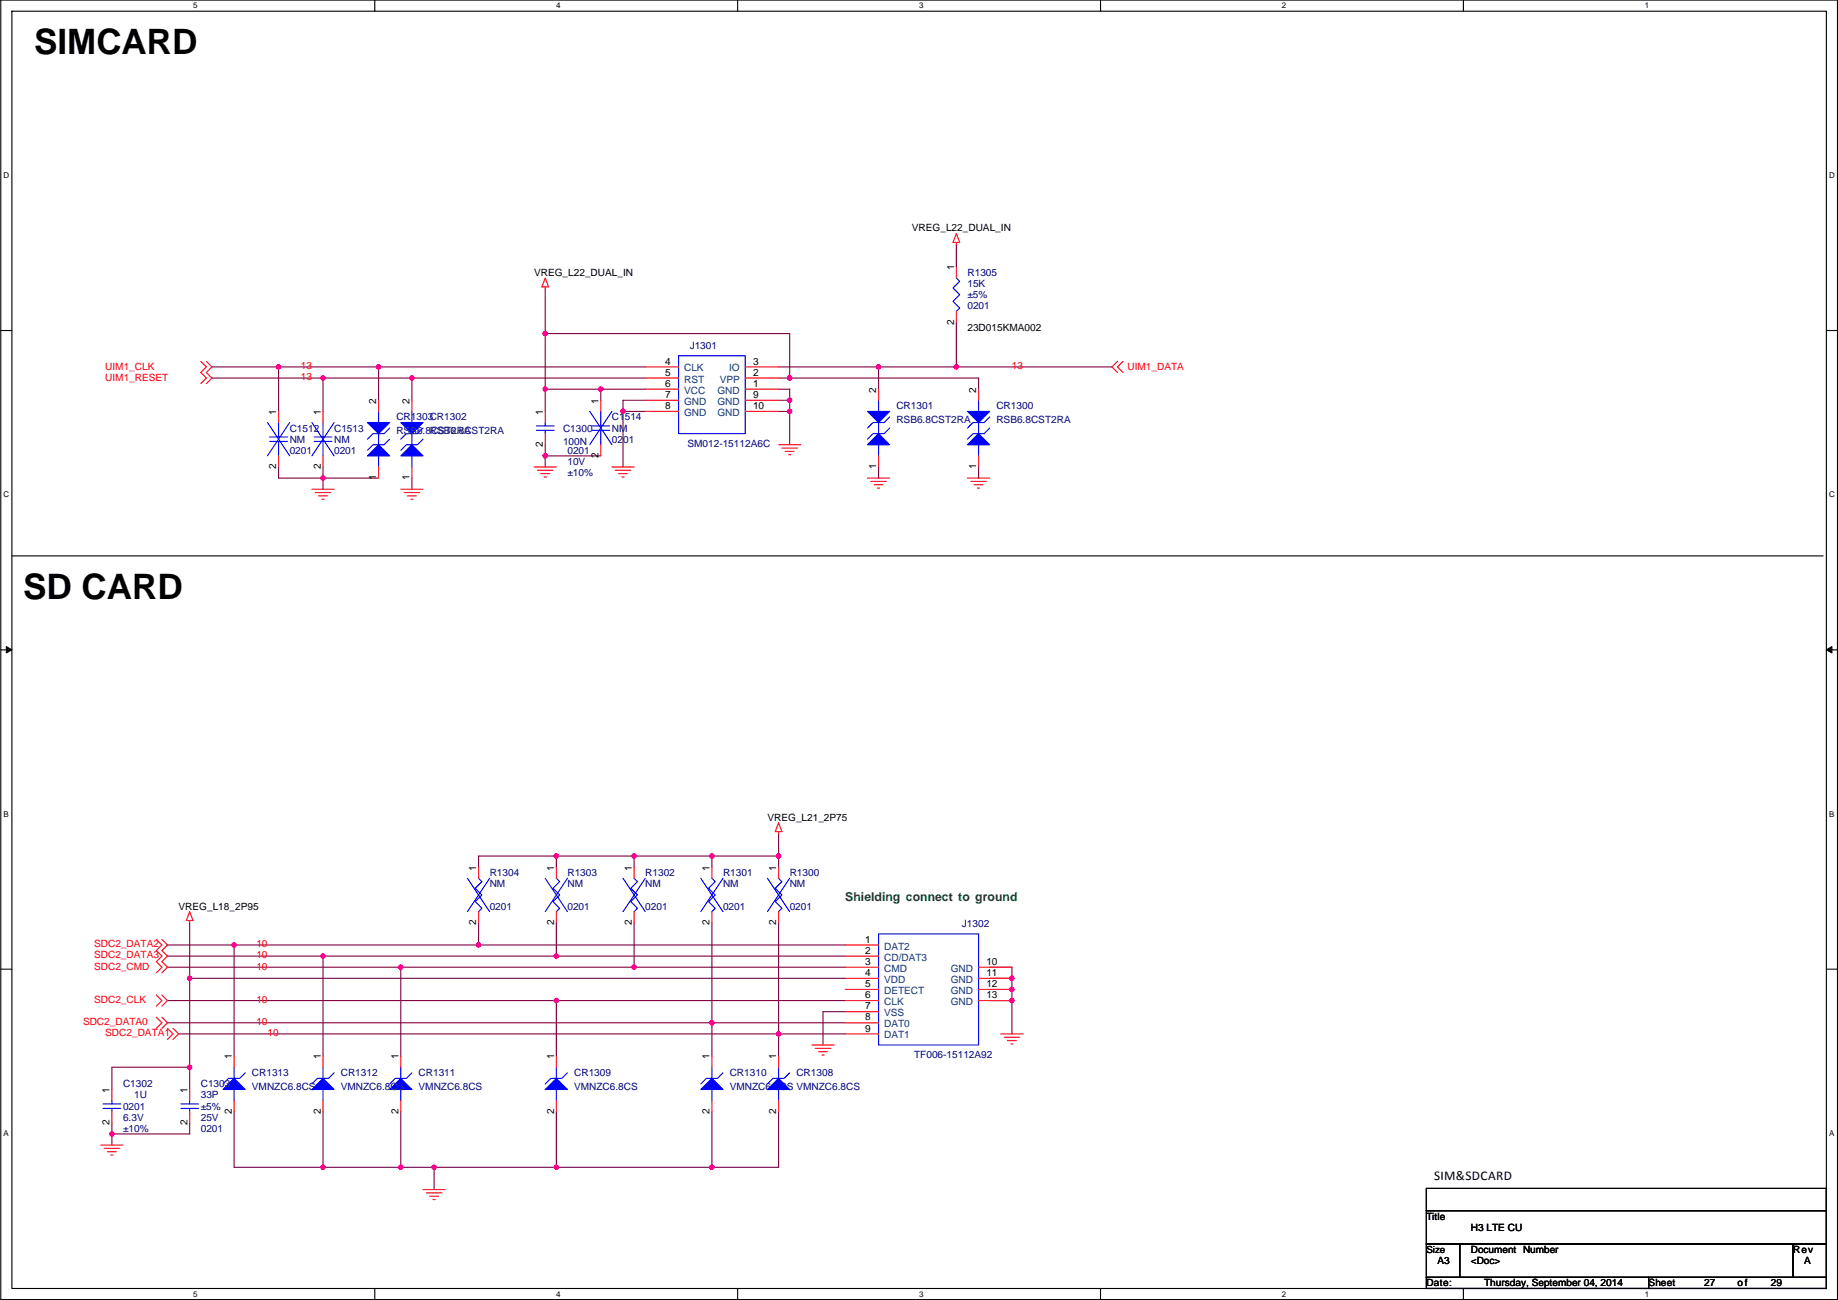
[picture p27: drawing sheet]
<svg xmlns="http://www.w3.org/2000/svg" width="420mm" height="297mm" viewBox="0 0 420 297" stroke-linecap="round" stroke-linejoin="round" font-family="sans-serif">
<defs><g id="words">
<g font-size="8">
<text x="7.8" y="12.3">SIMCARD</text>
<text x="5.3" y="136.8">SD CARD</text>
</g>
<text font-size="3" x="327.8" y="269.6">SIM&amp;SDCARD</text>
<text font-size="2.8" fill="#008000" x="193.2" y="205.8">Shielding connect to ground</text>
<g font-size="2.3">
<text x="208.5" y="52.9">VREG_L22_DUAL_IN</text>
<text x="122.1" y="63">VREG_L22_DUAL_IN</text>
<text x="218.1" y="61.7" transform="rotate(-90 218.1 61.7)">1</text>
<text x="218.1" y="74.2" transform="rotate(-90 218.1 74.2)">2</text>
<text x="221.2" y="75.7">23D015KMA002</text>
<text x="152.1" y="83.3">4</text>
<text x="172.1" y="83.3">3</text>
<text x="152.1" y="88.4">6</text>
<text x="152.1" y="85.9">5</text>
<text x="172.1" y="88.4">1</text>
<text x="172.1" y="85.9">2</text>
<text x="200.3" y="89.7" transform="rotate(-90 200.3 89.7)">2</text>
<text x="223.2" y="89.7" transform="rotate(-90 223.2 89.7)">2</text>
<text x="63.2" y="94.8" transform="rotate(-90 63.2 94.8)">1</text>
<text x="73.3" y="94.8" transform="rotate(-90 73.3 94.8)">1</text>
<text x="86" y="92.2" transform="rotate(-90 86 92.2)">2</text>
<text x="93.6" y="92.2" transform="rotate(-90 93.6 92.2)">2</text>
<text x="124.1" y="94.8" transform="rotate(-90 124.1 94.8)">1</text>
<text x="136.8" y="92.2" transform="rotate(-90 136.8 92.2)">1</text>
<text x="152.1" y="90.9">7</text>
<text x="152.1" y="93.5">8</text>
<text x="172.1" y="90.9">9</text>
<text x="172.1" y="93.5">10</text>
<text x="63.2" y="107.2" transform="rotate(-90 63.2 107.2)">2</text>
<text x="73.3" y="107.2" transform="rotate(-90 73.3 107.2)">2</text>
<text x="124.1" y="102.2" transform="rotate(-90 124.1 102.2)">2</text>
<text x="136.8" y="104.7" transform="rotate(-90 136.8 104.7)">2</text>
<text x="200.3" y="107.2" transform="rotate(-90 200.3 107.2)">1</text>
<text x="223.2" y="107.2" transform="rotate(-90 223.2 107.2)">1</text>
<text x="86" y="109.8" transform="rotate(-90 86 109.8)">1</text>
<text x="93.6" y="109.8" transform="rotate(-90 93.6 109.8)">1</text>
<text x="175.4" y="187.5">VREG_L21_2P75</text>
<text x="108.9" y="198.9" transform="rotate(-90 108.9 198.9)">1</text>
<text x="126.7" y="198.9" transform="rotate(-90 126.7 198.9)">1</text>
<text x="144.4" y="198.9" transform="rotate(-90 144.4 198.9)">1</text>
<text x="162.2" y="198.9" transform="rotate(-90 162.2 198.9)">1</text>
<text x="177.5" y="198.9" transform="rotate(-90 177.5 198.9)">1</text>
<text x="40.8" y="207.8">VREG_L18_2P95</text>
<text x="108.9" y="211.4" transform="rotate(-90 108.9 211.4)">2</text>
<text x="126.7" y="211.4" transform="rotate(-90 126.7 211.4)">2</text>
<text x="144.4" y="211.4" transform="rotate(-90 144.4 211.4)">2</text>
<text x="162.2" y="211.4" transform="rotate(-90 162.2 211.4)">2</text>
<text x="177.5" y="211.4" transform="rotate(-90 177.5 211.4)">2</text>
<text x="197.8" y="215.4">1</text>
<text x="197.8" y="217.9">2</text>
<text x="197.8" y="220.5">3</text>
<text x="225.5" y="220.5">10</text>
<text x="197.8" y="223">4</text>
<text x="197.8" y="225.6">5</text>
<text x="225.5" y="223">11</text>
<text x="225.5" y="225.6">12</text>
<text x="197.8" y="228.1">6</text>
<text x="197.8" y="230.6">7</text>
<text x="197.8" y="233.2">8</text>
<text x="225.5" y="228.1">13</text>
<text x="197.8" y="235.7">9</text>
<text x="53" y="242.1" transform="rotate(-90 53 242.1)">1</text>
<text x="73.3" y="242.1" transform="rotate(-90 73.3 242.1)">1</text>
<text x="91.1" y="242.1" transform="rotate(-90 91.1 242.1)">1</text>
<text x="126.7" y="242.1" transform="rotate(-90 126.7 242.1)">1</text>
<text x="162.2" y="242.1" transform="rotate(-90 162.2 242.1)">1</text>
<text x="177.5" y="242.1" transform="rotate(-90 177.5 242.1)">1</text>
<text x="25.1" y="249.7" transform="rotate(-90 25.1 249.7)">1</text>
<text x="42.8" y="249.7" transform="rotate(-90 42.8 249.7)">1</text>
<text x="25.1" y="257.1" transform="rotate(-90 25.1 257.1)">2</text>
<text x="42.8" y="257.1" transform="rotate(-90 42.8 257.1)">2</text>
<text x="53" y="254.6" transform="rotate(-90 53 254.6)">2</text>
<text x="73.3" y="254.6" transform="rotate(-90 73.3 254.6)">2</text>
<text x="91.1" y="254.6" transform="rotate(-90 91.1 254.6)">2</text>
<text x="126.7" y="254.6" transform="rotate(-90 126.7 254.6)">2</text>
<text x="162.2" y="254.6" transform="rotate(-90 162.2 254.6)">2</text>
<text x="177.5" y="254.6" transform="rotate(-90 177.5 254.6)">2</text>
<text x="326.1" y="278.7">Title</text>
<text x="336.2" y="281.2">H3 LTE CU</text>
<text x="336.2" y="286.3">Document Number</text>
<text x="409.9" y="286.3">Rev</text>
<text x="326.1" y="293.9">Date:</text>
<text x="328.6" y="288.8">A3</text>
<text x="336.2" y="288.8">&lt;Doc&gt;</text>
<text x="339.3" y="293.9">Thursday, September 04, 2014</text>
<text x="376.9" y="293.9">Sheet</text>
<text x="389.6" y="293.9">27</text>
<text x="397.2" y="293.9">of</text>
<text x="404.8" y="293.9">29</text>
<text x="412.4" y="288.8">A</text>
</g>
<g font-size="2.3" fill="#000080">
<text x="221.2" y="63">R1305</text>
<text x="221.2" y="65.6">15K</text>
<text x="221.2" y="68.1">±5%</text>
<text x="221.2" y="70.7">0201</text>
<text x="157.7" y="79.8">J1301</text>
<text x="204.9" y="93.5">CR1301</text>
<text x="227.8" y="93.5">CR1300</text>
<text x="66.2" y="98.6">C1512</text>
<text x="66.2" y="101.1">NM</text>
<text x="76.4" y="98.6">C1513</text>
<text x="76.4" y="101.1">NM</text>
<text x="90.6" y="96.1">CR1303CR1302</text>
<text x="90.6" y="99.1">RSB6.8CST2RA</text>
<text x="98.2" y="99.1">RSB6.8CST2RA</text>
<text x="128.7" y="98.6">C1300</text>
<text x="128.7" y="101.6">100N</text>
<text x="139.9" y="96.1">C1514</text>
<text x="139.9" y="98.6">NM</text>
<text x="139.9" y="101.1">0201</text>
<text x="204.9" y="96.6">RSB6.8CST2RA</text>
<text x="227.8" y="96.6">RSB6.8CST2RA</text>
<text x="66.2" y="103.7">0201</text>
<text x="76.4" y="103.7">0201</text>
<text x="129.7" y="103.7">0201</text>
<text x="129.7" y="106.2">10V</text>
<text x="157.2" y="102.2">SM012-15112A6C</text>
<text x="129.7" y="108.8">±10%</text>
<text x="111.9" y="200.2">R1304</text>
<text x="111.9" y="202.7">NM</text>
<text x="129.7" y="200.2">R1303</text>
<text x="129.7" y="202.7">NM</text>
<text x="147.5" y="200.2">R1302</text>
<text x="147.5" y="202.7">NM</text>
<text x="165.3" y="200.2">R1301</text>
<text x="165.3" y="202.7">NM</text>
<text x="180.5" y="200.2">R1300</text>
<text x="180.5" y="202.7">NM</text>
<text x="111.9" y="207.8">0201</text>
<text x="129.7" y="207.8">0201</text>
<text x="147.5" y="207.8">0201</text>
<text x="165.3" y="207.8">0201</text>
<text x="180.5" y="207.8">0201</text>
<text x="219.9" y="211.9">J1302</text>
<text x="57.6" y="245.9">CR1313</text>
<text x="77.9" y="245.9">CR1312</text>
<text x="95.7" y="245.9">CR1311</text>
<text x="131.2" y="245.9">CR1309</text>
<text x="166.8" y="245.9">CR1310</text>
<text x="182" y="245.9">CR1308</text>
<text x="209" y="241.9">TF006-15112A92</text>
<text x="28.1" y="248.5">C1302</text>
<text x="30.7" y="251">1U</text>
<text x="45.9" y="248.5">C1303</text>
<text x="45.9" y="251">33P</text>
<text x="57.6" y="249">VMNZC6.8CS</text>
<text x="77.9" y="249">VMNZC6.8CS</text>
<text x="95.7" y="249">VMNZC6.8CS</text>
<text x="131.2" y="249">VMNZC6.8CS</text>
<text x="166.8" y="249">VMNZC6.8CS VMNZC6.8CS</text>
<text x="28.1" y="253.5">0201</text>
<text x="28.1" y="256.1">6.3V</text>
<text x="45.9" y="256.1">25V</text>
<text x="45.9" y="253.5">±5%</text>
<text x="28.1" y="258.6">±10%</text>
<text x="45.9" y="258.6">0201</text>
</g>
<g font-size="2.3" fill="#f00">
<text x="24.1" y="84.6">UIM1_CLK</text>
<text x="24.1" y="87.2">UIM1_RESET</text>
<text x="68.8" y="84.4">13</text>
<text x="68.8" y="86.9">13</text>
<text x="231.3" y="84.4">13</text>
<text x="257.7" y="84.6">UIM1_DATA</text>
<text x="21.5" y="216.5">SDC2_DATA2</text>
<text x="21.5" y="219">SDC2_DATA3</text>
<text x="21.5" y="221.5">SDC2_CMD</text>
<text x="58.6" y="221.5">10</text>
<text x="58.6" y="216.5">10</text>
<text x="58.6" y="219">10</text>
<text x="21.5" y="229.2">SDC2_CLK</text>
<text x="58.6" y="229.2">10</text>
<text x="19" y="234.2">SDC2_DATA0</text>
<text x="24.1" y="236.8">SDC2_DATA1</text>
<text x="58.6" y="234.2">10</text>
<text x="61.1" y="236.8">10</text>
</g>
<g font-size="2.3" fill="#004080">
<text x="156.4" y="90">VCC</text>
<text x="156.4" y="87.4">RST</text>
<text x="156.4" y="84.9">CLK</text>
<text x="164" y="90">GND</text>
<text x="164.5" y="87.4">VPP</text>
<text x="166.7" y="84.9">IO</text>
<text x="156.4" y="92.5">GND</text>
<text x="156.4" y="95">GND</text>
<text x="164" y="92.5">GND</text>
<text x="164" y="95">GND</text>
<text x="202.1" y="217">DAT2</text>
<text x="202.1" y="219.5">CD/DAT3</text>
<text x="202.1" y="222">CMD</text>
<text x="202.1" y="224.6">VDD</text>
<text x="202.1" y="227.1">DETECT</text>
<text x="217.3" y="224.6">GND</text>
<text x="217.3" y="227.1">GND</text>
<text x="217.3" y="222">GND</text>
<text x="202.1" y="229.7">CLK</text>
<text x="202.1" y="232.2">VSS</text>
<text x="217.3" y="229.7">GND</text>
<text x="202.1" y="234.7">DAT0</text>
<text x="202.1" y="237.3">DAT1</text>
</g>
<text font-size="2.2" x="326.1" y="286.2">Size</text>
<g font-size="1.8">
<text x="44.2" y="1.9">5</text>
<text x="127.1" y="1.9">4</text>
<text x="210.1" y="1.9">3</text>
<text x="293" y="1.9">2</text>
<text x="376" y="1.9">1</text>
<text x=".8" y="40.7">D</text>
<text x="418.1" y="40.7">D</text>
<text x=".8" y="113.6">C</text>
<text x="418.1" y="113.6">C</text>
<text x=".8" y="186.6">B</text>
<text x="418.1" y="186.6">B</text>
<text x=".8" y="259.5">A</text>
<text x="418.1" y="259.5">A</text>
<text x="44.2" y="296.3">5</text>
<text x="127.1" y="296.3">4</text>
<text x="210.1" y="296.3">3</text>
<text x="293" y="296.3">2</text>
<text x="376" y="296.3">1</text>
</g>
</g></defs>
<path d="M.2 0h419.8v296.9h-419.8zM2.7 2.6h414.8v291.8h-414.8z" fill="none" stroke="#000" stroke-width=".25"/>
<g fill="#fff">
<path d="M44.2 .3h1v2h-1z"/>
<path d="M44.2 294.7h1v2h-1z"/>
</g>
<path d="M85.7 0v2.6M85.7 294.4v2.5" fill="none" stroke="#000" stroke-width=".25"/>
<g fill="#fff">
<path d="M127.1 .3h1v2h-1z"/>
<path d="M127.1 294.7h1v2h-1z"/>
</g>
<path d="M168.6 0v2.6M168.6 294.4v2.5" fill="none" stroke="#000" stroke-width=".25"/>
<g fill="#fff">
<path d="M210.1 .3h1v2h-1z"/>
<path d="M210.1 294.7h1v2h-1z"/>
</g>
<path d="M251.6 0v2.6M251.6 294.4v2.5" fill="none" stroke="#000" stroke-width=".25"/>
<g fill="#fff">
<path d="M293 .3h1v2h-1z"/>
<path d="M293 294.7h1v2h-1z"/>
</g>
<path d="M334.5 0v2.6M334.5 294.4v2.5" fill="none" stroke="#000" stroke-width=".25"/>
<g fill="#fff">
<path d="M376 .3h1v2h-1z"/>
<path d="M376 294.7h1v2h-1z"/>
<path d="M.8 39h1.3v2.1h-1.3z"/>
<path d="M418.1 39h1.3v2.1h-1.3z"/>
<path d="M.8 112h1.3v2h-1.3z"/>
<path d="M418.1 112h1.3v2h-1.3z"/>
</g>
<path d="M.2 75.5h2.5M417.5 75.5h2.5" fill="none" stroke="#000" stroke-width=".25"/>
<g fill="#fff">
<path d="M.8 185h1.2v2h-1.2z"/>
<path d="M418.1 185h1.2v2h-1.2z"/>
</g>
<path d="M.2 148.5h2.5M417.5 148.5h2.5" fill="none" stroke="#000" stroke-width=".25"/>
<path d="M1.4 147.7l1.3 .8-1.3 .7zM417.5 148.5l1.3-.8v1.5z" fill="#000" stroke="#000" stroke-width=".23"/>
<g fill="#fff">
<path d="M.8 257.9h1.2v2h-1.2z"/>
<path d="M418.1 257.9h1.2v2h-1.2z"/>
</g>
<path d="M2.7 127h414M.2 221.4h2.5M417.5 221.4h2.5M326.1 271.5h91.4v5.1h-91.4zM326.1 276.6h91.4v7.6h-91.4zM326.1 291.9h50.8v2.5h-50.8zM326.1 284.2h7.6v7.7h-7.6zM333.7 284.2h76.2v7.7h-76.2zM376.9 291.9h40.6v2.5h-40.6zM409.9 284.2h7.6v7.7h-7.6z" fill="none" stroke="#000" stroke-width=".25"/>
<g fill="none" stroke="#800040" stroke-width=".25">
<path d="M218.6 55.9v5.1M124.6 76.2v12.7M124.6 66.1v10.1M124.6 76.2h55.9v10.2M218.6 73.7v10.1M48.4 83.8h15.3M48.4 86.4h25.4M86.5 83.8h61M86.5 83.8v7.7M86.5 83.8h-22.8v10.2M94.2 86.4v5.1M94.2 86.4h-20.4v7.6"/>
<path d="M94.2 86.4h53.3M124.6 88.9h12.7M124.6 88.9v5.1M142.4 94h5.1M142.4 94v12.7M147.5 91.5h-5.1v2.5M147.5 88.9h-10.2v2.6M178 88.9h2.5v2.6M178 83.8h22.8M178 91.5h2.5M178 94h2.5M178 86.4h2.5"/>
<path d="M180.5 91.5v2.5M180.5 94v7.6M180.5 86.4h43.2v2.5M200.8 83.8v5.1M200.8 83.8h17.8M218.6 83.8h35.6M63.7 106.7v2.5h10.1M73.8 109.2h12.7M73.8 109.2v2.6M73.8 106.7v2.5M94.2 109.2v2.6M124.6 104.2h12.7"/>
<path d="M124.6 101.6v2.6M124.6 104.2v2.5M200.8 106.7v2.5M223.7 106.7v2.5M127.2 195.6h17.8M127.2 195.6h-17.8v2.5M127.2 195.6v2.5M145 195.6h17.7M145 195.6v2.5M162.7 195.6v2.5M162.7 195.6h15.3M178 190.5v5.1"/>
<path d="M178 195.6v2.5M38.3 215.9h15.2M38.3 218.5h35.5M43.4 210.8v12.7M53.5 215.9v25.4M53.5 215.9h55.9M73.8 218.5v22.8M73.8 218.5h53.4M109.4 215.9h83.8M109.4 210.8v5.1M127.2 210.8v7.7M127.2 218.5h66"/>
<path d="M145 210.8v10.2M162.7 210.8v22.9M178 210.8v25.4M38.3 221h53.3M38.3 228.6h88.9M38.3 233.7h124.4M40.8 236.2h137.2M43.4 223.5v20.4M43.4 223.5h149.8M91.6 221v20.3M91.6 221h53.4M145 221h48.2"/>
<path d="M162.7 233.7v7.6M162.7 233.7h30.5M178 236.2h15.2M178 236.2v5.1M193.2 228.6h-66v12.7M193.2 231.2h-5.1v7.6M226.2 226.1h5.1M226.2 221h5.1v2.5M226.2 223.5h5.1M226.2 228.6h5.1M231.3 223.5v2.6M231.3 226.1v2.5"/>
<path d="M231.3 228.6v7.6M25.6 256.6v2.5M25.6 259.1v2.5M43.4 256.6v2.5h-17.8M43.4 243.9h-17.8v5M43.4 243.9v5M53.5 254v12.7h20.3M73.8 254v12.7M91.6 254v12.7M127.2 254v12.7M162.7 254v12.7M178 254v12.7h-15.3"/>
<path d="M73.8 266.7h17.8M91.6 266.7h7.6M99.2 266.7v5.1M99.2 266.7h28M127.2 266.7h35.5"/>
</g>
<g fill="#f0f" stroke="#f0f" stroke-width=".25">
<circle cx="124.6" cy="88.9" r=".5"/>
<circle cx="124.6" cy="76.2" r=".5"/>
<circle cx="86.5" cy="83.8" r=".5"/>
<circle cx="63.7" cy="83.8" r=".5"/>
<circle cx="73.8" cy="86.4" r=".5"/>
<circle cx="94.1" cy="86.4" r=".5"/>
<circle cx="137.3" cy="88.9" r=".5"/>
<circle cx="142.4" cy="94" r=".5"/>
<circle cx="180.5" cy="91.4" r=".5"/>
<circle cx="180.5" cy="94" r=".5"/>
<circle cx="180.5" cy="86.4" r=".5"/>
<circle cx="218.6" cy="83.8" r=".5"/>
<circle cx="200.8" cy="83.8" r=".5"/>
<circle cx="231.3" cy="226.1" r=".5"/>
<circle cx="231.3" cy="223.5" r=".5"/>
<circle cx="231.3" cy="228.6" r=".5"/>
<circle cx="127.2" cy="228.6" r=".5"/>
<circle cx="109.4" cy="215.9" r=".5"/>
<circle cx="53.5" cy="215.9" r=".5"/>
<circle cx="127.2" cy="218.4" r=".5"/>
<circle cx="73.8" cy="218.4" r=".5"/>
<circle cx="144.9" cy="221" r=".5"/>
<circle cx="91.6" cy="221" r=".5"/>
<circle cx="73.8" cy="266.7" r=".5"/>
<circle cx="162.7" cy="266.7" r=".5"/>
<circle cx="91.6" cy="266.7" r=".5"/>
<circle cx="178" cy="195.6" r=".5"/>
<circle cx="162.7" cy="195.6" r=".5"/>
<circle cx="144.9" cy="195.6" r=".5"/>
<circle cx="127.2" cy="195.6" r=".5"/>
<circle cx="25.6" cy="259.1" r=".5"/>
<circle cx="43.3" cy="243.8" r=".5"/>
<circle cx="43.3" cy="223.5" r=".5"/>
<circle cx="99.2" cy="266.7" r=".5"/>
<circle cx="127.2" cy="266.7" r=".5"/>
<circle cx="162.7" cy="233.7" r=".5"/>
<circle cx="178" cy="236.2" r=".5"/>
<circle cx="73.8" cy="109.2" r=".5"/>
<circle cx="124.6" cy="104.1" r=".5"/>
</g>
<g fill="none" stroke="#f00" stroke-width=".25">
<path d="M218.6 55.4v.5M218.6 53.4l.8 2h-1.5zM124.6 63.5l.8 2.1h-1.5zM124.6 65.6v.5M218.6 61v2.5M218.6 71.1v2.6M45.9 82.6l1.3 1.2-1.3 1.3 1.3 1.3-1.3 1.3M47.2 82.6l1.2 1.2-1.2 1.3 1.2 1.3-1.2 1.3M63.7 94v2.5M73.8 94v2.5M86.5 91.5v2.5M94.2 91.5v2.5"/>
<path d="M124.6 94v2.5M124.6 99.1v2.5M137.3 91.5v2.5M147.5 88.9h7.6M147.5 86.4h7.6M147.5 83.8h7.6M147.5 91.5h7.6M147.5 94h7.6M170.4 83.8h7.6M170.4 86.4h7.6M170.4 88.9h7.6M170.4 91.5h7.6"/>
<path d="M170.4 94h7.6M200.8 88.9v2.6M223.7 88.9v2.6M255.4 82.6l-1.2 1.2 1.2 1.3M256.7 82.6l-1.3 1.2 1.3 1.3M63.7 104.2v2.5M71.3 111.8h5.1M72.1 112.5h3.5M72.8 113.3h2.1M73.6 114.1h.5M73.8 104.2v2.5M86.5 106.7v2.5"/>
<path d="M91.6 111.8h5.1M92.4 112.5h3.5M93.1 113.3h2.1M93.9 114.1h.5M94.2 106.7v2.5M122.1 106.7h5.1M122.9 107.5h3.5M123.6 108.2h2.1M124.4 109h.5M137.3 101.6v2.6M139.9 106.7h5.1M140.6 107.5h3.6"/>
<path d="M141.4 108.2h2M142.2 109h.5M178 101.6h5.1M178.7 102.4h3.6M179.5 103.1h2M180.3 103.9h.5M198.3 109.2h5.1M199.1 110h3.5M199.8 110.8h2.1M200.6 111.5h.5M200.8 104.2v2.5M221.2 109.2h5"/>
<path d="M221.9 110h3.6M222.7 110.8h2M223.4 111.5h.6M223.7 104.2v2.5M109.4 198.1v2.6M127.2 198.1v2.6M145 198.1v2.6M162.7 198.1v2.6M178 188l.7 2h-1.5zM178 190v.5M178 198.1v2.6M35.7 214.7l1.3 1.2-1.3 1.3 1.3 1.3-1.3 1.2 1.3 1.3-1.3 1.3"/>
<path d="M37 214.7l1.3 1.2-1.3 1.3 1.3 1.3-1.3 1.2 1.3 1.3-1.3 1.3M43.4 208.3l.7 2h-1.5zM43.4 210.3v.5M109.4 208.3v2.5M127.2 208.3v2.5M145 208.3v2.5M162.7 208.3v2.5M178 208.3v2.5M193.2 215.9h7.6M193.2 218.5h7.6M35.7 227.4l1.3 1.2-1.3 1.3M35.7 232.4l1.3 1.3-1.3 1.3"/>
<path d="M37 227.4l1.3 1.2-1.3 1.3M37 232.4l1.3 1.3-1.3 1.3M38.3 235l1.2 1.2-1.2 1.3M39.5 235l1.3 1.2-1.3 1.3M185.6 238.8h5.1M186.4 239.5h3.5M193.2 221h7.6M193.2 223.5h7.6M193.2 228.6h7.6M193.2 231.2h7.6M193.2 233.7h7.6M193.2 236.2h7.6"/>
<path d="M193.2 226.1h7.6M223.7 223.5h7.6M223.7 226.1h7.6M223.7 228.6h7.6M223.7 221h7.6M228.8 236.2h5.1M229.5 237h3.6M230.3 237.8h2M231.1 238.5h.5M25.6 248.9v2.6M25.6 254v2.6M43.4 248.9v2.6"/>
<path d="M43.4 254v2.6M53.5 251.5v2.5M53.5 241.3v2.6M73.8 251.5v2.5M73.8 241.3v2.6M91.6 251.5v2.5M91.6 241.3v2.6M127.2 251.5v2.5M127.2 241.3v2.6M162.7 251.5v2.5M162.7 241.3v2.6M178 251.5v2.5"/>
<path d="M178 241.3v2.6M187.1 240.3h2.1M187.9 241.1h.5M23 261.6h5.1M23.8 262.4h3.6M24.6 263.2h2M25.3 263.9h.5M96.7 271.8h5.1M97.5 272.6h3.5M98.2 273.3h2.1M99 274.1h.5"/>
</g>
<g fill="none" stroke="#00f" stroke-width=".25">
<path d="M218.6 63.5l.8 .8-1.5 1.5 1.5 1.5-1.5 1.6 1.5 1.5-.8 .7M61.1 96.5l5.1 7.7M61.6 99.8h4.1M63.7 96.5v3.3M66.2 96.5l-5.1 7.7M71.3 96.5l5.1 7.7M71.8 99.8h4.1M73.8 96.5v3.3M76.4 96.5l-5.1 7.7M86.5 99.1v2.5M86.5 94v2.5M89.1 97.8l-1.3 1.3h-2.5l-1.3 1.3"/>
<path d="M94.2 99.1v2.5M94.2 94v2.5M96.7 97.8l-1.3 1.3h-2.5l-1.3 1.3M122.6 97.3h4.1M122.6 98.3h4.1M124.6 96.5v.8M124.6 98.3v.8M134.8 94l5.1 7.6M135.3 97.3h4.1M135.3 98.3h4.1M137.3 94v3.3M137.3 98.3v3.3"/>
<path d="M139.9 94l-5.1 7.6M155.1 81.3h15.3v17.8h-15.3zM200.8 96.5v2.6M200.8 91.5v2.5M203.4 97.8l-1.3 1.3h-2.5l-1.3 1.3M203.4 95.3l-1.3 1.2h-2.5l-1.3 1.3M223.7 96.5v2.6M223.7 91.5v2.5M226.2 97.8l-1.2 1.3h-2.6l-1.2 1.3M226.2 95.3l-1.2 1.2h-2.6l-1.2 1.3M61.6 100.9h4.1M63.7 100.9v3.3"/>
<path d="M71.8 100.9h4.1M73.8 100.9v3.3M86.5 104.2v2.5M89.1 100.4l-1.3 1.2h-2.5l-1.3 1.3M94.2 104.2v2.5M96.7 100.4l-1.3 1.2h-2.5l-1.3 1.3M200.8 101.6v2.6M223.7 101.6v2.6M106.9 200.7l5 7.6M109.4 200.7l.8 .7-1.6 1.6 1.6 1.5-1.6 1.5 1.6 1.5-.8 .8M111.9 200.7l-5 7.6M124.6 200.7l5.1 7.6"/>
<path d="M127.2 200.7l.7 .7-1.5 1.6 1.5 1.5-1.5 1.5 1.5 1.5-.7 .8M129.7 200.7l-5.1 7.6M142.4 200.7l5.1 7.6M145 200.7l.7 .7-1.5 1.6 1.5 1.5-1.5 1.5 1.5 1.5-.7 .8M147.5 200.7l-5.1 7.6M160.2 200.7l5.1 7.6M162.7 200.7l.8 .7-1.5 1.6 1.5 1.5-1.5 1.5 1.5 1.5-.8 .8M165.3 200.7l-5.1 7.6M175.4 200.7l5.1 7.6M178 200.7l.7 .7-1.5 1.6 1.5 1.5-1.5 1.5 1.5 1.5-.7 .8M180.5 200.7l-5.1 7.6M200.8 213.4h22.9v25.4h-22.9z"/>
<path d="M23.5 252.2h4.1M23.5 253.3h4.1M25.6 251.5v.7M25.6 253.3v.7M41.3 252.2h4.1M41.3 253.3h4.1M43.4 251.5v.7M43.4 253.3v.7M53.5 248.9v2.6M53.5 243.9v2.5M56.1 245.1l-1.3 1.3h-2.6l-1.2 1.3M73.8 248.9v2.6"/>
<path d="M73.8 243.9v2.5M76.4 245.1l-1.3 1.3h-2.5l-1.3 1.3M91.6 248.9v2.6M91.6 243.9v2.5M94.2 245.1l-1.3 1.3h-2.6l-1.2 1.3M127.2 248.9v2.6M127.2 243.9v2.5M129.7 245.1l-1.3 1.3h-2.5l-1.3 1.3M162.7 248.9v2.6M162.7 243.9v2.5M165.3 245.1l-1.3 1.3h-2.5l-1.3 1.3M178 248.9v2.6"/>
<path d="M178 243.9v2.5M180.5 245.1l-1.3 1.3h-2.5l-1.3 1.3"/>
</g>
<g fill="#00f" stroke="#00f" stroke-width=".25">
<path d="M223.7 99.1l2.5 2.5h-5z" fill-rule="evenodd"/>
<path d="M221.2 94h5l-2.5 2.5z" fill-rule="evenodd"/>
<path d="M200.8 99.1l2.6 2.5h-5.1z" fill-rule="evenodd"/>
<path d="M198.3 94h5.1l-2.6 2.5z" fill-rule="evenodd"/>
<path d="M94.2 101.6l2.5 2.6h-5.1z" fill-rule="evenodd"/>
<path d="M91.6 96.5h5.1l-2.5 2.6z" fill-rule="evenodd"/>
<path d="M86.5 101.6l2.6 2.6h-5.1z" fill-rule="evenodd"/>
<path d="M84 96.5h5.1l-2.6 2.6z" fill-rule="evenodd"/>
<path d="M162.7 246.4l2.6 2.5h-5.1z" fill-rule="evenodd"/>
<path d="M91.6 246.4l2.6 2.5h-5.1z" fill-rule="evenodd"/>
<path d="M53.5 246.4l2.6 2.5h-5.1z" fill-rule="evenodd"/>
<path d="M127.2 246.4l2.5 2.5h-5.1z" fill-rule="evenodd"/>
<path d="M178 246.4l2.5 2.5h-5.1z" fill-rule="evenodd"/>
<path d="M73.8 246.4l2.6 2.5h-5.1z" fill-rule="evenodd"/>
</g>
<use href="#words"/>
</svg>
